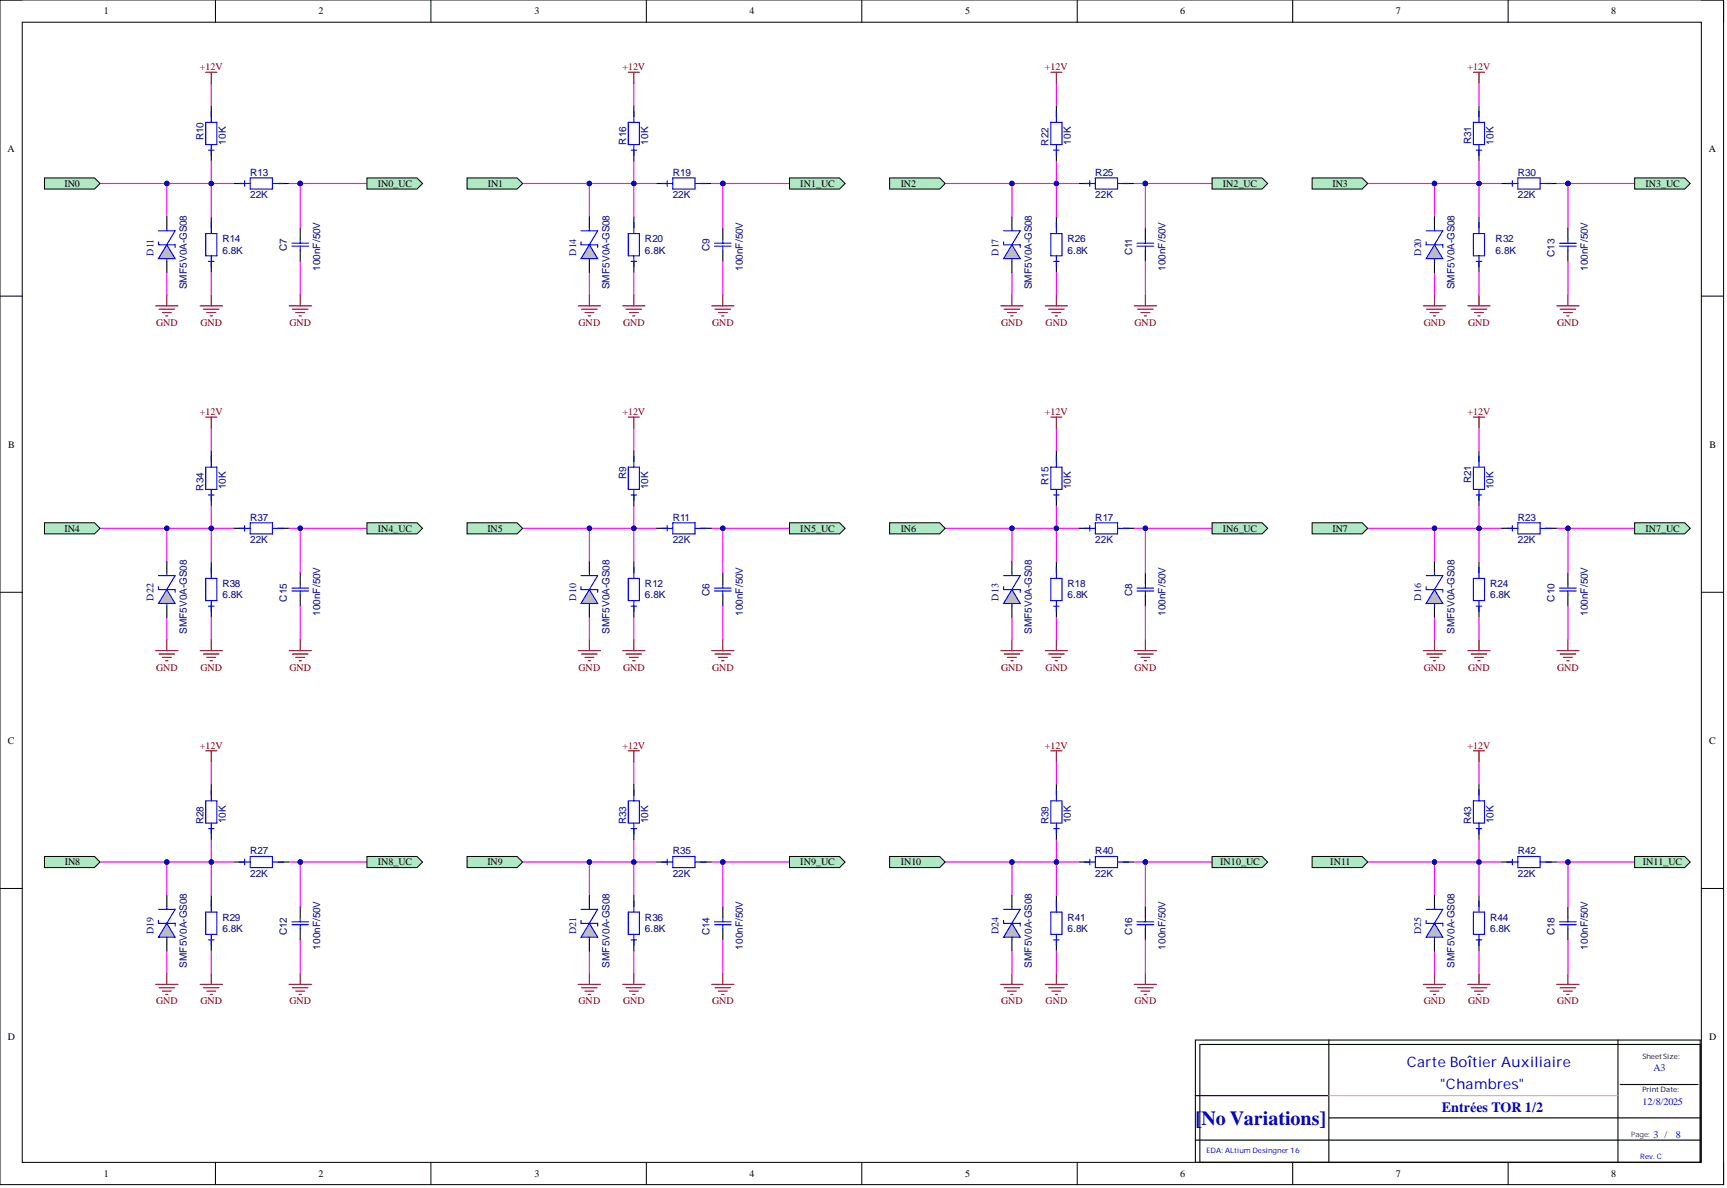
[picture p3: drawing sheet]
<svg xmlns="http://www.w3.org/2000/svg" width="393mm" height="271mm" viewBox="0 0 393 271" stroke-linecap="round" stroke-linejoin="round" font-family="sans-serif">
<defs><g id="words">
<text font-size="4.6" fill="#0000bf" x="272.3" y="256.1">[No Variations]</text>
<g font-size="3.3" fill="#0000bf">
<text x="320.4" y="243">Carte Boîtier Auxiliaire</text>
<text x="328" y="248.1">&quot;Chambres&quot;</text>
</g>
<text font-size="3.2" fill="#0000bf" x="328.4" y="253.3">Entrées TOR 1/2</text>
<g font-size="2.3">
<text x="23.6" y="3.3">1</text>
<text x="72.5" y="3.3">2</text>
<text x="121.7" y="3.3">3</text>
<text x="170.7" y="3.3">4</text>
<text x="219.8" y="3.3">5</text>
<text x="268.8" y="3.3">6</text>
<text x="317.9" y="3.3">7</text>
<text x="367" y="3.3">8</text>
<text x="1.7" y="34.5">A</text>
<text x="389.2" y="34.5">A</text>
<text x="14.7" y="42.6">IN0</text>
<text x="86" y="42.6">IN0_UC</text>
<text x="111.1" y="42.6">IN1</text>
<text x="182.3" y="42.6">IN1_UC</text>
<text x="205.2" y="42.6">IN2</text>
<text x="278.5" y="42.6">IN2_UC</text>
<text x="303.5" y="42.6">IN3</text>
<text x="374.8" y="42.6">IN3_UC</text>
<text x="1.9" y="101.9">B</text>
<text x="389.4" y="101.9">B</text>
<text x="14.7" y="121.1">IN4</text>
<text x="86" y="121.1">IN4_UC</text>
<text x="111" y="121.1">IN5</text>
<text x="182.3" y="121.1">IN5_UC</text>
<text x="205.2" y="121.1">IN6</text>
<text x="278.5" y="121.1">IN6_UC</text>
<text x="303.5" y="121.1">IN7</text>
<text x="374.8" y="121.1">IN7_UC</text>
<text x="1.8" y="169.4">C</text>
<text x="389.3" y="169.4">C</text>
<text x="14.8" y="197.1">IN8</text>
<text x="86" y="197.1">IN8_UC</text>
<text x="111" y="197.1">IN9</text>
<text x="182.3" y="197.1">IN9_UC</text>
<text x="205.2" y="197.1">IN10</text>
<text x="277.9" y="197.1">IN10_UC</text>
<text x="303" y="197.1">IN11</text>
<text x="374.2" y="197.1">IN11_UC</text>
<text x="1.8" y="236.9">D</text>
<text x="389.3" y="236.9">D</text>
<text x="23.6" y="268">1</text>
<text x="72.5" y="268">2</text>
<text x="121.7" y="268">3</text>
<text x="170.7" y="268">4</text>
<text x="219.8" y="268">5</text>
<text x="268.8" y="268">6</text>
<text x="317.9" y="268">7</text>
<text x="367" y="268">8</text>
</g>
<g font-size="2.3" fill="#800000">
<text x="45.5" y="16">+12V</text>
<text x="141.7" y="16">+12V</text>
<text x="238" y="16">+12V</text>
<text x="334.2" y="16">+12V</text>
<text x="35.5" y="74.2">GND</text>
<text x="45.7" y="74.2">GND</text>
<text x="65.9" y="74.2">GND</text>
<text x="131.8" y="74.2">GND</text>
<text x="141.9" y="74.2">GND</text>
<text x="162.2" y="74.2">GND</text>
<text x="228" y="74.2">GND</text>
<text x="238.2" y="74.2">GND</text>
<text x="258.4" y="74.2">GND</text>
<text x="324.3" y="74.2">GND</text>
<text x="334.4" y="74.2">GND</text>
<text x="354.7" y="74.2">GND</text>
<text x="45.5" y="94.5">+12V</text>
<text x="141.7" y="94.5">+12V</text>
<text x="238" y="94.5">+12V</text>
<text x="334.2" y="94.5">+12V</text>
<text x="35.5" y="152.8">GND</text>
<text x="45.7" y="152.8">GND</text>
<text x="65.9" y="152.8">GND</text>
<text x="131.8" y="152.8">GND</text>
<text x="141.9" y="152.8">GND</text>
<text x="162.2" y="152.8">GND</text>
<text x="228" y="152.8">GND</text>
<text x="238.2" y="152.8">GND</text>
<text x="258.4" y="152.8">GND</text>
<text x="324.3" y="152.8">GND</text>
<text x="334.4" y="152.8">GND</text>
<text x="354.7" y="152.8">GND</text>
<text x="45.5" y="170.5">+12V</text>
<text x="141.7" y="170.5">+12V</text>
<text x="238" y="170.5">+12V</text>
<text x="334.2" y="170.5">+12V</text>
<text x="35.5" y="228.8">GND</text>
<text x="45.7" y="228.8">GND</text>
<text x="65.9" y="228.8">GND</text>
<text x="131.8" y="228.8">GND</text>
<text x="141.9" y="228.8">GND</text>
<text x="162.2" y="228.8">GND</text>
<text x="228" y="228.8">GND</text>
<text x="238.2" y="228.8">GND</text>
<text x="258.4" y="228.8">GND</text>
<text x="324.3" y="228.8">GND</text>
<text x="334.4" y="228.8">GND</text>
<text x="354.7" y="228.8">GND</text>
</g>
<g font-size="2.3" fill="#000080">
<text x="46.3" y="31.9" transform="rotate(-90 46.3 31.9)">R10</text>
<text x="51.4" y="32.9" transform="rotate(-90 51.4 32.9)">10K</text>
<text x="142.6" y="32.9" transform="rotate(-90 142.6 32.9)">R16</text>
<text x="147.7" y="32.9" transform="rotate(-90 147.7 32.9)">10K</text>
<text x="238.8" y="33.2" transform="rotate(-90 238.8 33.2)">R22</text>
<text x="243.9" y="32.9" transform="rotate(-90 243.9 32.9)">10K</text>
<text x="335.1" y="32.8" transform="rotate(-90 335.1 32.8)">R31</text>
<text x="340.1" y="32.9" transform="rotate(-90 340.1 32.9)">10K</text>
<text x="57" y="40">R13</text>
<text x="153.2" y="40">R19</text>
<text x="249.5" y="40">R25</text>
<text x="345.7" y="40">R30</text>
<text x="57" y="45.1">22K</text>
<text x="153.2" y="45.1">22K</text>
<text x="249.5" y="45.1">22K</text>
<text x="345.7" y="45.1">22K</text>
<text x="35" y="58.3" transform="rotate(-90 35 58.3)">D11</text>
<text x="50.7" y="57.8">6.8K</text>
<text x="50.7" y="55.2">R14</text>
<text x="65.3" y="57.2" transform="rotate(-90 65.3 57.2)">C7</text>
<text x="131.2" y="58.3" transform="rotate(-90 131.2 58.3)">D14</text>
<text x="146.9" y="57.8">6.8K</text>
<text x="146.9" y="55.2">R20</text>
<text x="161.6" y="57.2" transform="rotate(-90 161.6 57.2)">C9</text>
<text x="227.4" y="58.3" transform="rotate(-90 227.4 58.3)">D17</text>
<text x="243.1" y="57.8">6.8K</text>
<text x="243.1" y="55.2">R26</text>
<text x="257.8" y="58.2" transform="rotate(-90 257.8 58.2)">C11</text>
<text x="323.7" y="58.3" transform="rotate(-90 323.7 58.3)">D20</text>
<text x="340.7" y="57.8">6.8K</text>
<text x="340.7" y="55.2">R32</text>
<text x="354.1" y="58.5" transform="rotate(-90 354.1 58.5)">C13</text>
<text x="42.5" y="65.9" transform="rotate(-90 42.5 65.9)">SMF5V0A-GS08</text>
<text x="72.9" y="61.7" transform="rotate(-90 72.9 61.7)">100nF/50V</text>
<text x="138.8" y="65.9" transform="rotate(-90 138.8 65.9)">SMF5V0A-GS08</text>
<text x="169.2" y="61.7" transform="rotate(-90 169.2 61.7)">100nF/50V</text>
<text x="235" y="65.9" transform="rotate(-90 235 65.9)">SMF5V0A-GS08</text>
<text x="265.4" y="61.7" transform="rotate(-90 265.4 61.7)">100nF/50V</text>
<text x="331.3" y="65.9" transform="rotate(-90 331.3 65.9)">SMF5V0A-GS08</text>
<text x="361.7" y="61.7" transform="rotate(-90 361.7 61.7)">100nF/50V</text>
<text x="46.3" y="111.7" transform="rotate(-90 46.3 111.7)">R34</text>
<text x="51.4" y="111.5" transform="rotate(-90 51.4 111.5)">10K</text>
<text x="142.6" y="109.2" transform="rotate(-90 142.6 109.2)">R9</text>
<text x="147.7" y="111.5" transform="rotate(-90 147.7 111.5)">10K</text>
<text x="238.8" y="110.5" transform="rotate(-90 238.8 110.5)">R15</text>
<text x="243.9" y="111.5" transform="rotate(-90 243.9 111.5)">10K</text>
<text x="335.1" y="110.1" transform="rotate(-90 335.1 110.1)">R21</text>
<text x="340.1" y="111.5" transform="rotate(-90 340.1 111.5)">10K</text>
<text x="57" y="118.6">R37</text>
<text x="153.2" y="118.6">R11</text>
<text x="249.5" y="118.6">R17</text>
<text x="345.7" y="118.6">R23</text>
<text x="57" y="123.6">22K</text>
<text x="153.2" y="123.6">22K</text>
<text x="249.5" y="123.6">22K</text>
<text x="345.7" y="123.6">22K</text>
<text x="35" y="136.8" transform="rotate(-90 35 136.8)">D22</text>
<text x="50.7" y="136.3">6.8K</text>
<text x="50.7" y="133.8">R38</text>
<text x="65.3" y="137.1" transform="rotate(-90 65.3 137.1)">C15</text>
<text x="131.2" y="136.8" transform="rotate(-90 131.2 136.8)">D10</text>
<text x="146.9" y="136.3">6.8K</text>
<text x="146.9" y="133.8">R12</text>
<text x="161.6" y="135.8" transform="rotate(-90 161.6 135.8)">C6</text>
<text x="227.4" y="136.8" transform="rotate(-90 227.4 136.8)">D13</text>
<text x="243.1" y="136.3">6.8K</text>
<text x="243.1" y="133.8">R18</text>
<text x="257.8" y="135.8" transform="rotate(-90 257.8 135.8)">C8</text>
<text x="323.7" y="136.8" transform="rotate(-90 323.7 136.8)">D16</text>
<text x="339.4" y="136.3">6.8K</text>
<text x="339.4" y="133.8">R24</text>
<text x="354.1" y="137.1" transform="rotate(-90 354.1 137.1)">C10</text>
<text x="72.9" y="140.3" transform="rotate(-90 72.9 140.3)">100nF/50V</text>
<text x="169.2" y="140.3" transform="rotate(-90 169.2 140.3)">100nF/50V</text>
<text x="265.4" y="140.3" transform="rotate(-90 265.4 140.3)">100nF/50V</text>
<text x="361.7" y="140.3" transform="rotate(-90 361.7 140.3)">100nF/50V</text>
<text x="42.5" y="144.4" transform="rotate(-90 42.5 144.4)">SMF5V0A-GS08</text>
<text x="138.8" y="144.4" transform="rotate(-90 138.8 144.4)">SMF5V0A-GS08</text>
<text x="235" y="144.4" transform="rotate(-90 235 144.4)">SMF5V0A-GS08</text>
<text x="331.3" y="144.4" transform="rotate(-90 331.3 144.4)">SMF5V0A-GS08</text>
<text x="46.3" y="187.7" transform="rotate(-90 46.3 187.7)">R28</text>
<text x="51.4" y="187.5" transform="rotate(-90 51.4 187.5)">10K</text>
<text x="142.6" y="187.7" transform="rotate(-90 142.6 187.7)">R33</text>
<text x="147.7" y="187.5" transform="rotate(-90 147.7 187.5)">10K</text>
<text x="238.8" y="187.7" transform="rotate(-90 238.8 187.7)">R39</text>
<text x="243.9" y="187.5" transform="rotate(-90 243.9 187.5)">10K</text>
<text x="335.1" y="187.7" transform="rotate(-90 335.1 187.7)">R43</text>
<text x="340.1" y="187.5" transform="rotate(-90 340.1 187.5)">10K</text>
<text x="57" y="194.6">R27</text>
<text x="153.2" y="194.6">R35</text>
<text x="249.5" y="194.6">R40</text>
<text x="345.7" y="194.6">R42</text>
<text x="57" y="199.6">22K</text>
<text x="153.2" y="199.6">22K</text>
<text x="249.5" y="199.6">22K</text>
<text x="345.7" y="199.6">22K</text>
<text x="50.7" y="209.8">R29</text>
<text x="146.9" y="209.8">R36</text>
<text x="243.1" y="209.8">R41</text>
<text x="339.4" y="209.8">R44</text>
<text x="35" y="212.8" transform="rotate(-90 35 212.8)">D19</text>
<text x="50.7" y="212.3">6.8K</text>
<text x="65.3" y="213.1" transform="rotate(-90 65.3 213.1)">C12</text>
<text x="131.2" y="212.8" transform="rotate(-90 131.2 212.8)">D21</text>
<text x="146.9" y="212.3">6.8K</text>
<text x="161.6" y="213.1" transform="rotate(-90 161.6 213.1)">C14</text>
<text x="227.4" y="212.8" transform="rotate(-90 227.4 212.8)">D24</text>
<text x="243.1" y="212.3">6.8K</text>
<text x="257.8" y="213.1" transform="rotate(-90 257.8 213.1)">C16</text>
<text x="323.7" y="212.8" transform="rotate(-90 323.7 212.8)">D25</text>
<text x="339.4" y="212.3">6.8K</text>
<text x="354.1" y="213.1" transform="rotate(-90 354.1 213.1)">C18</text>
<text x="42.5" y="220.4" transform="rotate(-90 42.5 220.4)">SMF5V0A-GS08</text>
<text x="72.9" y="216.3" transform="rotate(-90 72.9 216.3)">100nF/50V</text>
<text x="138.8" y="220.4" transform="rotate(-90 138.8 220.4)">SMF5V0A-GS08</text>
<text x="169.2" y="216.3" transform="rotate(-90 169.2 216.3)">100nF/50V</text>
<text x="235" y="220.4" transform="rotate(-90 235 220.4)">SMF5V0A-GS08</text>
<text x="265.4" y="216.3" transform="rotate(-90 265.4 216.3)">100nF/50V</text>
<text x="331.3" y="220.4" transform="rotate(-90 331.3 220.4)">SMF5V0A-GS08</text>
<text x="361.7" y="216.3" transform="rotate(-90 361.7 216.3)">100nF/50V</text>
</g>
<g font-size="2.3" fill="#00f">
<text x="376.6" y="244">A3</text>
<text x="374.1" y="251.6">12/8/2025</text>
<text x="376.6" y="259.2">3 /</text>
<text x="381.7" y="259.2">8</text>
</g>
<text font-size="1.7" fill="#172721" x="374.1" y="241.2">SheetSize:</text>
<text font-size="1.7" fill="#001b31" x="374.1" y="248.8">Print Date:</text>
<g font-size="1.7" fill="#00f">
<text x="274.8" y="262.7">EDA: ALtium Desingner 16</text>
<text x="373.6" y="264">Rev. C</text>
</g>
<text font-size="1.7" fill="#323543" x="371.5" y="258.9">Page:</text>
</g></defs>
<g fill="none" stroke="#000" stroke-width=".23">
<path d="M0 0h392.6v269.8h-392.6zM0 0h5.1M49.1 0v5.1M98.1 0v5.1M147.2 0v5.1M196.3 0v5.1M245.4 0v5.1M294.4 0v5.1M343.5 0v5.1M387.5 0h5.1v5.1M5.1 5.1h382.4v259.6h-382.4zM0 67.4h5.1"/>
<path d="M387.5 67.4h5.1M0 134.9h5.1M387.5 134.9h5.1M0 202.4h5.1M387.5 202.4h5.1M49.1 264.7v5.1M98.1 264.7v5.1M147.2 264.7v5.1M196.3 264.7v5.1M245.4 264.7v5.1M294.4 264.7v5.1M343.5 264.7v5.1"/>
<path d="M392.6 264.7v5.1"/>
</g>
<path d="M149.4 41.8h2.6M159.6 41.8h2.5M164.6 51.9v2.6M164.6 57v2.5" fill="none" stroke="#000" stroke-width=".25"/>
<path d="M150.7 41.8h2.5M152 41.2v1.2M153.2 40.5h5.1v2.6h-5.1zM158.3 41.8h2.5M162.7 56.1h3.8M162.7 55.4h3.8M164.6 54.5v.9M164.6 56.1v.9" fill="none" stroke="#00f" stroke-width=".25"/>
<path d="M162.1 69.7h5.1M162.9 70.4h3.5M163.6 71.2h2M164.4 71.9h.5M164.6 67.1v2.6" fill="none" stroke="#800000" stroke-width=".25"/>
<path d="M164.6 59.5v7.6M164.6 41.8h15.2" fill="none" stroke="#f0f" stroke-width=".25"/>
<circle cx="164.6" cy="41.8" r=".51" fill="#000080"/>
<circle cx="164.6" cy="41.8" r=".51" fill="none" stroke="#000080" stroke-width=".23"/>
<path d="M144.4 24.1v2.5M144.4 34.2v2.5" fill="none" stroke="#000" stroke-width=".25"/>
<path d="M143.1 27.9h2.5v5h-2.5zM143.7 34.2h1.3M144.4 25.3v2.6M144.4 32.9v2.6" fill="none" stroke="#00f" stroke-width=".25"/>
<path d="M144.4 36.7v5.1h5" fill="none" stroke="#f0f" stroke-width=".25"/>
<circle cx="144.4" cy="41.8" r=".51" fill="#000080"/>
<circle cx="144.4" cy="41.8" r=".51" fill="none" stroke="#000080" stroke-width=".23"/>
<path d="M144.4 19v5.1M134.2 41.8v7.6" fill="none" stroke="#f0f" stroke-width=".25"/>
<circle cx="134.2" cy="41.8" r=".51" fill="#000080"/>
<circle cx="134.2" cy="41.8" r=".51" fill="none" stroke="#000080" stroke-width=".23"/>
<path d="M131.7 69.7h5.1M132.5 70.4h3.5M133.2 71.2h2M134 71.9h.5M134.2 67.1v2.6" fill="none" stroke="#800000" stroke-width=".25"/>
<path d="M134.2 62.1v5" fill="none" stroke="#f0f" stroke-width=".25"/>
<path d="M179.8 40.5h11.4l1.3 1.3-1.3 1.3h-11.4z" fill-rule="evenodd" fill="#aee9c3"/>
<path d="M179.8 40.5h11.4l1.3 1.3-1.3 1.3h-11.4z" fill="none" stroke="#000" stroke-width=".23"/>
<path d="M143.1 16.5h2.5M144.4 16.5v2.5M141.8 69.7h5.1M142.6 70.4h3.5M143.4 71.2h2M144.1 71.9h.5M144.4 67.1v2.6" fill="none" stroke="#800000" stroke-width=".25"/>
<path d="M144.4 49.4v2.5M144.4 59.5v2.6" fill="none" stroke="#000" stroke-width=".25"/>
<path d="M143.1 53.2h2.5v5.1h-2.5zM143.7 59.5h1.3M144.4 50.7v2.5M144.4 58.3v2.5" fill="none" stroke="#00f" stroke-width=".25"/>
<path d="M119 41.8h25.4v7.6M144.4 62.1v5" fill="none" stroke="#f0f" stroke-width=".25"/>
<circle cx="144.4" cy="41.8" r=".51" fill="#000080"/>
<circle cx="144.4" cy="41.8" r=".51" fill="none" stroke="#000080" stroke-width=".23"/>
<circle cx="134.2" cy="41.8" r=".51" fill="#000080"/>
<circle cx="134.2" cy="41.8" r=".51" fill="none" stroke="#000080" stroke-width=".23"/>
<path d="M106.4 40.5h11.4l1.2 1.3-1.2 1.3h-11.4z" fill-rule="evenodd" fill="#aee9c3"/>
<path d="M106.4 40.5h11.4l1.2 1.3-1.2 1.3h-11.4z" fill="none" stroke="#000" stroke-width=".23"/>
<path d="M245.7 41.8h2.5M255.8 41.8h2.5M260.9 51.9v2.6M260.9 57v2.5" fill="none" stroke="#000" stroke-width=".25"/>
<path d="M246.9 41.8h2.6M248.2 41.2v1.2M249.5 40.5h5v2.6h-5zM254.5 41.8h2.6M259 56.1h3.8M259 55.4h3.8M260.9 54.5v.9M260.9 56.1v.9" fill="none" stroke="#00f" stroke-width=".25"/>
<path d="M258.3 69.7h5.1M259.1 70.4h3.5M259.9 71.2h2M260.6 71.9h.5M260.9 67.1v2.6" fill="none" stroke="#800000" stroke-width=".25"/>
<path d="M260.9 59.5v7.6M260.9 41.8h15.2" fill="none" stroke="#f0f" stroke-width=".25"/>
<circle cx="260.9" cy="41.8" r=".51" fill="#000080"/>
<circle cx="260.9" cy="41.8" r=".51" fill="none" stroke="#000080" stroke-width=".23"/>
<path d="M240.6 24.1v2.5M240.6 34.2v2.5" fill="none" stroke="#000" stroke-width=".25"/>
<path d="M239.3 27.9h2.6v5h-2.6zM240 34.2h1.2M240.6 25.3v2.6M240.6 32.9v2.6" fill="none" stroke="#00f" stroke-width=".25"/>
<path d="M240.6 36.7v5.1h5.1" fill="none" stroke="#f0f" stroke-width=".25"/>
<circle cx="240.6" cy="41.8" r=".51" fill="#000080"/>
<circle cx="240.6" cy="41.8" r=".51" fill="none" stroke="#000080" stroke-width=".23"/>
<path d="M240.6 19v5.1M230.5 41.8v7.6" fill="none" stroke="#f0f" stroke-width=".25"/>
<circle cx="230.5" cy="41.8" r=".51" fill="#000080"/>
<circle cx="230.5" cy="41.8" r=".51" fill="none" stroke="#000080" stroke-width=".23"/>
<path d="M227.9 69.7h5.1M228.7 70.4h3.6M229.5 71.2h2M230.2 71.9h.5M230.5 67.1v2.6" fill="none" stroke="#800000" stroke-width=".25"/>
<path d="M230.5 62.1v5" fill="none" stroke="#f0f" stroke-width=".25"/>
<path d="M276.1 40.5h11.4l1.2 1.3-1.2 1.3h-11.4z" fill-rule="evenodd" fill="#aee9c3"/>
<path d="M276.1 40.5h11.4l1.2 1.3-1.2 1.3h-11.4z" fill="none" stroke="#000" stroke-width=".23"/>
<path d="M239.3 16.5h2.6M240.6 16.5v2.5M238.1 69.7h5M238.8 70.4h3.6M239.6 71.2h2M240.4 71.9h.5M240.6 67.1v2.6" fill="none" stroke="#800000" stroke-width=".25"/>
<path d="M240.6 49.4v2.5M240.6 59.5v2.6" fill="none" stroke="#000" stroke-width=".25"/>
<path d="M239.3 53.2h2.6v5.1h-2.6zM240 59.5h1.2M240.6 50.7v2.5M240.6 58.3v2.5" fill="none" stroke="#00f" stroke-width=".25"/>
<path d="M215.3 41.8h25.3v7.6M240.6 62.1v5" fill="none" stroke="#f0f" stroke-width=".25"/>
<circle cx="240.6" cy="41.8" r=".51" fill="#000080"/>
<circle cx="240.6" cy="41.8" r=".51" fill="none" stroke="#000080" stroke-width=".23"/>
<circle cx="230.5" cy="41.8" r=".51" fill="#000080"/>
<circle cx="230.5" cy="41.8" r=".51" fill="none" stroke="#000080" stroke-width=".23"/>
<path d="M202.6 40.5h11.4l1.3 1.3-1.3 1.3h-11.4z" fill-rule="evenodd" fill="#aee9c3"/>
<path d="M202.6 40.5h11.4l1.3 1.3-1.3 1.3h-11.4z" fill="none" stroke="#000" stroke-width=".23"/>
<path d="M341.9 41.8h2.5M352 41.8h2.6M357.1 51.9v2.6M357.1 57v2.5" fill="none" stroke="#000" stroke-width=".25"/>
<path d="M343.2 41.8h2.5M344.4 41.2v1.2M345.7 40.5h5.1v2.6h-5.1zM350.8 41.8h2.5M355.2 56.1h3.8M355.2 55.4h3.8M357.1 54.5v.9M357.1 56.1v.9" fill="none" stroke="#00f" stroke-width=".25"/>
<path d="M354.6 69.7h5M355.3 70.4h3.6M356.1 71.2h2M356.9 71.9h.5M357.1 67.1v2.6" fill="none" stroke="#800000" stroke-width=".25"/>
<path d="M357.1 59.5v7.6M357.1 41.8h15.2" fill="none" stroke="#f0f" stroke-width=".25"/>
<circle cx="357.1" cy="41.8" r=".51" fill="#000080"/>
<circle cx="357.1" cy="41.8" r=".51" fill="none" stroke="#000080" stroke-width=".23"/>
<path d="M336.9 24.1v2.5M336.9 34.2v2.5" fill="none" stroke="#000" stroke-width=".25"/>
<path d="M335.6 27.9h2.5v5h-2.5zM336.2 34.2h1.3M336.9 25.3v2.6M336.9 32.9v2.6" fill="none" stroke="#00f" stroke-width=".25"/>
<path d="M336.9 36.7v5.1h5" fill="none" stroke="#f0f" stroke-width=".25"/>
<circle cx="336.9" cy="41.8" r=".51" fill="#000080"/>
<circle cx="336.9" cy="41.8" r=".51" fill="none" stroke="#000080" stroke-width=".23"/>
<path d="M336.9 19v5.1M326.7 41.8v7.6" fill="none" stroke="#f0f" stroke-width=".25"/>
<circle cx="326.7" cy="41.8" r=".51" fill="#000080"/>
<circle cx="326.7" cy="41.8" r=".51" fill="none" stroke="#000080" stroke-width=".23"/>
<path d="M324.2 69.7h5.1M324.9 70.4h3.6M325.7 71.2h2M326.5 71.9h.5M326.7 67.1v2.6" fill="none" stroke="#800000" stroke-width=".25"/>
<path d="M326.7 62.1v5" fill="none" stroke="#f0f" stroke-width=".25"/>
<path d="M372.3 40.5h11.4l1.3 1.3-1.3 1.3h-11.4z" fill-rule="evenodd" fill="#aee9c3"/>
<path d="M372.3 40.5h11.4l1.3 1.3-1.3 1.3h-11.4z" fill="none" stroke="#000" stroke-width=".23"/>
<path d="M335.6 16.5h2.5M336.9 16.5v2.5M334.3 69.7h5.1M335.1 70.4h3.5M335.8 71.2h2.1M336.6 71.9h.5M336.9 67.1v2.6" fill="none" stroke="#800000" stroke-width=".25"/>
<path d="M336.9 49.4v2.5M336.9 59.5v2.6" fill="none" stroke="#000" stroke-width=".25"/>
<path d="M335.6 53.2h2.5v5.1h-2.5zM336.2 59.5h1.3M336.9 50.7v2.5M336.9 58.3v2.5" fill="none" stroke="#00f" stroke-width=".25"/>
<path d="M311.5 41.8h25.4v7.6M336.9 62.1v5" fill="none" stroke="#f0f" stroke-width=".25"/>
<circle cx="336.9" cy="41.8" r=".51" fill="#000080"/>
<circle cx="336.9" cy="41.8" r=".51" fill="none" stroke="#000080" stroke-width=".23"/>
<circle cx="326.7" cy="41.8" r=".51" fill="#000080"/>
<circle cx="326.7" cy="41.8" r=".51" fill="none" stroke="#000080" stroke-width=".23"/>
<path d="M298.9 40.5h11.4l1.2 1.3-1.2 1.3h-11.4z" fill-rule="evenodd" fill="#aee9c3"/>
<path d="M298.9 40.5h11.4l1.2 1.3-1.2 1.3h-11.4z" fill="none" stroke="#000" stroke-width=".23"/>
<path d="M53.2 120.3h2.5M63.3 120.3h2.6M68.4 130.5v2.5M68.4 135.5v2.6" fill="none" stroke="#000" stroke-width=".25"/>
<path d="M55.7 119.7v1.3M57 119.1h5.1v2.5h-5.1zM54.5 120.3h2.5M62.1 120.3h2.5M66.5 134.6h3.8M66.5 133.9h3.8M68.4 133v1M68.4 134.6v.9" fill="none" stroke="#00f" stroke-width=".25"/>
<path d="M65.9 148.2h5M66.6 149h3.6M67.4 149.7h2M68.1 150.5h.5M68.4 145.7v2.5" fill="none" stroke="#800000" stroke-width=".25"/>
<path d="M68.4 138.1v7.6M68.4 120.3h15.2" fill="none" stroke="#f0f" stroke-width=".25"/>
<circle cx="68.4" cy="120.3" r=".51" fill="#000080"/>
<circle cx="68.4" cy="120.3" r=".51" fill="none" stroke="#000080" stroke-width=".23"/>
<path d="M48.1 102.6v2.5M48.1 112.7v2.6" fill="none" stroke="#000" stroke-width=".25"/>
<path d="M46.9 106.4h2.5v5.1h-2.5zM47.5 112.7h1.3M48.1 103.9v2.5M48.1 111.5v2.5" fill="none" stroke="#00f" stroke-width=".25"/>
<path d="M48.1 97.5v5.1M38 120.3v7.6" fill="none" stroke="#f0f" stroke-width=".25"/>
<circle cx="38" cy="120.3" r=".51" fill="#000080"/>
<circle cx="38" cy="120.3" r=".51" fill="none" stroke="#000080" stroke-width=".23"/>
<path d="M35.5 148.2h5M36.2 149h3.6M37 149.7h2M37.7 150.5h.5M38 145.7v2.5" fill="none" stroke="#800000" stroke-width=".25"/>
<path d="M38 140.6v5.1" fill="none" stroke="#f0f" stroke-width=".25"/>
<path d="M83.6 119.1h11.4l1.2 1.2-1.2 1.3h-11.4z" fill-rule="evenodd" fill="#aee9c3"/>
<path d="M83.6 119.1h11.4l1.2 1.2-1.2 1.3h-11.4z" fill="none" stroke="#000" stroke-width=".23"/>
<path d="M46.9 95h2.5M48.1 95v2.5M45.6 148.2h5.1M46.3 149h3.6M47.1 149.7h2M47.9 150.5h.5M48.1 145.7v2.5" fill="none" stroke="#800000" stroke-width=".25"/>
<path d="M48.1 127.9v2.6M48.1 138.1v2.5" fill="none" stroke="#000" stroke-width=".25"/>
<path d="M46.9 131.7h2.5v5.1h-2.5zM47.5 138.1h1.3M48.1 129.2v2.5M48.1 136.8v2.5" fill="none" stroke="#00f" stroke-width=".25"/>
<path d="M22.8 120.3h25.3v7.6M48.1 140.6v5.1" fill="none" stroke="#f0f" stroke-width=".25"/>
<circle cx="48.1" cy="120.3" r=".51" fill="#000080"/>
<circle cx="48.1" cy="120.3" r=".51" fill="none" stroke="#000080" stroke-width=".23"/>
<circle cx="38" cy="120.3" r=".51" fill="#000080"/>
<circle cx="38" cy="120.3" r=".51" fill="none" stroke="#000080" stroke-width=".23"/>
<path d="M10.1 119.1h11.4l1.3 1.2-1.3 1.3h-11.4z" fill-rule="evenodd" fill="#aee9c3"/>
<path d="M10.1 119.1h11.4l1.3 1.2-1.3 1.3h-11.4z" fill="none" stroke="#000" stroke-width=".23"/>
<path d="M149.4 120.3h2.6M159.6 120.3h2.5M164.6 130.5v2.5M164.6 135.5v2.6" fill="none" stroke="#000" stroke-width=".25"/>
<path d="M152 119.7v1.3M153.2 119.1h5.1v2.5h-5.1zM150.7 120.3h2.5M158.3 120.3h2.5M162.7 134.6h3.8M162.7 133.9h3.8M164.6 133v1M164.6 134.6v.9" fill="none" stroke="#00f" stroke-width=".25"/>
<path d="M162.1 120.3h2.5v10.2" fill="none" stroke="#f0f" stroke-width=".25"/>
<circle cx="164.6" cy="120.3" r=".51" fill="#000080"/>
<circle cx="164.6" cy="120.3" r=".51" fill="none" stroke="#000080" stroke-width=".23"/>
<path d="M162.1 148.2h5.1M162.9 149h3.5M163.6 149.7h2M164.4 150.5h.5M164.6 145.7v2.5" fill="none" stroke="#800000" stroke-width=".25"/>
<path d="M164.6 138.1v7.6M164.6 120.3h15.2" fill="none" stroke="#f0f" stroke-width=".25"/>
<circle cx="164.6" cy="120.3" r=".51" fill="#000080"/>
<circle cx="164.6" cy="120.3" r=".51" fill="none" stroke="#000080" stroke-width=".23"/>
<path d="M144.4 102.6v2.5M144.4 112.7v2.6" fill="none" stroke="#000" stroke-width=".25"/>
<path d="M143.1 106.4h2.5v5.1h-2.5zM143.7 112.7h1.3M144.4 103.9v2.5M144.4 111.5v2.5" fill="none" stroke="#00f" stroke-width=".25"/>
<path d="M144.4 115.3v5h5" fill="none" stroke="#f0f" stroke-width=".25"/>
<circle cx="144.4" cy="120.3" r=".51" fill="#000080"/>
<circle cx="144.4" cy="120.3" r=".51" fill="none" stroke="#000080" stroke-width=".23"/>
<path d="M144.4 97.5v5.1M134.2 120.3v7.6" fill="none" stroke="#f0f" stroke-width=".25"/>
<circle cx="134.2" cy="120.3" r=".51" fill="#000080"/>
<circle cx="134.2" cy="120.3" r=".51" fill="none" stroke="#000080" stroke-width=".23"/>
<path d="M131.7 148.2h5.1M132.5 149h3.5M133.2 149.7h2M134 150.5h.5M134.2 145.7v2.5" fill="none" stroke="#800000" stroke-width=".25"/>
<path d="M134.2 140.6v5.1" fill="none" stroke="#f0f" stroke-width=".25"/>
<path d="M179.8 119.1h11.4l1.3 1.2-1.3 1.3h-11.4z" fill-rule="evenodd" fill="#aee9c3"/>
<path d="M179.8 119.1h11.4l1.3 1.2-1.3 1.3h-11.4z" fill="none" stroke="#000" stroke-width=".23"/>
<path d="M143.1 95h2.5M144.4 95v2.5M141.8 148.2h5.1M142.6 149h3.5M143.4 149.7h2M144.1 150.5h.5M144.4 145.7v2.5" fill="none" stroke="#800000" stroke-width=".25"/>
<path d="M144.4 127.9v2.6M144.4 138.1v2.5" fill="none" stroke="#000" stroke-width=".25"/>
<path d="M143.1 131.7h2.5v5.1h-2.5zM143.7 138.1h1.3M144.4 129.2v2.5M144.4 136.8v2.5" fill="none" stroke="#00f" stroke-width=".25"/>
<path d="M119 120.3h25.4v7.6M144.4 140.6v5.1" fill="none" stroke="#f0f" stroke-width=".25"/>
<circle cx="144.4" cy="120.3" r=".51" fill="#000080"/>
<circle cx="144.4" cy="120.3" r=".51" fill="none" stroke="#000080" stroke-width=".23"/>
<circle cx="134.2" cy="120.3" r=".51" fill="#000080"/>
<circle cx="134.2" cy="120.3" r=".51" fill="none" stroke="#000080" stroke-width=".23"/>
<path d="M106.4 119.1h11.4l1.2 1.2-1.2 1.3h-11.4z" fill-rule="evenodd" fill="#aee9c3"/>
<path d="M106.4 119.1h11.4l1.2 1.2-1.2 1.3h-11.4z" fill="none" stroke="#000" stroke-width=".23"/>
<path d="M245.7 120.3h2.5M255.8 120.3h2.5M260.9 130.5v2.5M260.9 135.5v2.6" fill="none" stroke="#000" stroke-width=".25"/>
<path d="M248.2 119.7v1.3M249.5 119.1h5v2.5h-5zM246.9 120.3h2.6M254.5 120.3h2.6M259 134.6h3.8M259 133.9h3.8M260.9 133v1M260.9 134.6v.9" fill="none" stroke="#00f" stroke-width=".25"/>
<path d="M258.3 120.3h2.6v10.2" fill="none" stroke="#f0f" stroke-width=".25"/>
<circle cx="260.9" cy="120.3" r=".51" fill="#000080"/>
<circle cx="260.9" cy="120.3" r=".51" fill="none" stroke="#000080" stroke-width=".23"/>
<path d="M258.3 148.2h5.1M259.1 149h3.5M259.9 149.7h2M260.6 150.5h.5M260.9 145.7v2.5" fill="none" stroke="#800000" stroke-width=".25"/>
<path d="M260.9 138.1v7.6M260.9 120.3h15.2" fill="none" stroke="#f0f" stroke-width=".25"/>
<circle cx="260.9" cy="120.3" r=".51" fill="#000080"/>
<circle cx="260.9" cy="120.3" r=".51" fill="none" stroke="#000080" stroke-width=".23"/>
<path d="M240.6 102.6v2.5M240.6 112.7v2.6" fill="none" stroke="#000" stroke-width=".25"/>
<path d="M239.3 106.4h2.6v5.1h-2.6zM240 112.7h1.2M240.6 103.9v2.5M240.6 111.5v2.5" fill="none" stroke="#00f" stroke-width=".25"/>
<path d="M240.6 115.3v5h5.1" fill="none" stroke="#f0f" stroke-width=".25"/>
<circle cx="240.6" cy="120.3" r=".51" fill="#000080"/>
<circle cx="240.6" cy="120.3" r=".51" fill="none" stroke="#000080" stroke-width=".23"/>
<path d="M240.6 97.5v5.1M230.5 120.3v7.6" fill="none" stroke="#f0f" stroke-width=".25"/>
<circle cx="230.5" cy="120.3" r=".51" fill="#000080"/>
<circle cx="230.5" cy="120.3" r=".51" fill="none" stroke="#000080" stroke-width=".23"/>
<path d="M227.9 148.2h5.1M228.7 149h3.6M229.5 149.7h2M230.2 150.5h.5M230.5 145.7v2.5" fill="none" stroke="#800000" stroke-width=".25"/>
<path d="M230.5 140.6v5.1" fill="none" stroke="#f0f" stroke-width=".25"/>
<path d="M276.1 119.1h11.4l1.2 1.2-1.2 1.3h-11.4z" fill-rule="evenodd" fill="#aee9c3"/>
<path d="M276.1 119.1h11.4l1.2 1.2-1.2 1.3h-11.4z" fill="none" stroke="#000" stroke-width=".23"/>
<path d="M239.3 95h2.6M240.6 95v2.5M238.1 148.2h5M238.8 149h3.6M239.6 149.7h2M240.4 150.5h.5M240.6 145.7v2.5" fill="none" stroke="#800000" stroke-width=".25"/>
<path d="M240.6 127.9v2.6M240.6 138.1v2.5" fill="none" stroke="#000" stroke-width=".25"/>
<path d="M239.3 131.7h2.6v5.1h-2.6zM240 138.1h1.2M240.6 129.2v2.5M240.6 136.8v2.5" fill="none" stroke="#00f" stroke-width=".25"/>
<path d="M215.3 120.3h25.3v7.6M240.6 140.6v5.1" fill="none" stroke="#f0f" stroke-width=".25"/>
<circle cx="240.6" cy="120.3" r=".51" fill="#000080"/>
<circle cx="240.6" cy="120.3" r=".51" fill="none" stroke="#000080" stroke-width=".23"/>
<circle cx="230.5" cy="120.3" r=".51" fill="#000080"/>
<circle cx="230.5" cy="120.3" r=".51" fill="none" stroke="#000080" stroke-width=".23"/>
<path d="M202.6 119.1h11.4l1.3 1.2-1.3 1.3h-11.4z" fill-rule="evenodd" fill="#aee9c3"/>
<path d="M202.6 119.1h11.4l1.3 1.2-1.3 1.3h-11.4z" fill="none" stroke="#000" stroke-width=".23"/>
<path d="M341.9 120.3h2.5M352 120.3h2.6M357.1 130.5v2.5M357.1 135.5v2.6" fill="none" stroke="#000" stroke-width=".25"/>
<path d="M344.4 119.7v1.3M345.7 119.1h5.1v2.5h-5.1zM343.2 120.3h2.5M350.8 120.3h2.5M355.2 134.6h3.8M355.2 134h3.8M357.1 133v1M357.1 134.6v.9" fill="none" stroke="#00f" stroke-width=".25"/>
<path d="M354.6 148.2h5M355.3 149h3.6M356.1 149.7h2M356.9 150.5h.5M357.1 145.7v2.5" fill="none" stroke="#800000" stroke-width=".25"/>
<path d="M357.1 138.1v7.6M372.3 120.3h-15.2v10.2" fill="none" stroke="#f0f" stroke-width=".25"/>
<circle cx="357.1" cy="120.3" r=".51" fill="#000080"/>
<circle cx="357.1" cy="120.3" r=".51" fill="none" stroke="#000080" stroke-width=".23"/>
<path d="M336.9 102.6v2.5M336.9 112.7v2.6" fill="none" stroke="#000" stroke-width=".25"/>
<path d="M335.6 106.4h2.5v5.1h-2.5zM336.2 112.7h1.3M336.9 103.9v2.5M336.9 111.5v2.5" fill="none" stroke="#00f" stroke-width=".25"/>
<path d="M336.9 115.3v5h5" fill="none" stroke="#f0f" stroke-width=".25"/>
<circle cx="336.9" cy="120.3" r=".51" fill="#000080"/>
<circle cx="336.9" cy="120.3" r=".51" fill="none" stroke="#000080" stroke-width=".23"/>
<path d="M336.9 97.5v5.1M326.7 120.3v7.6" fill="none" stroke="#f0f" stroke-width=".25"/>
<circle cx="326.7" cy="120.3" r=".51" fill="#000080"/>
<circle cx="326.7" cy="120.3" r=".51" fill="none" stroke="#000080" stroke-width=".23"/>
<path d="M324.2 148.2h5.1M324.9 149h3.6M325.7 149.7h2M326.5 150.5h.5M326.7 145.7v2.5" fill="none" stroke="#800000" stroke-width=".25"/>
<path d="M326.7 140.6v5.1" fill="none" stroke="#f0f" stroke-width=".25"/>
<path d="M372.3 119.1h11.4l1.3 1.2-1.3 1.3h-11.4z" fill-rule="evenodd" fill="#aee9c3"/>
<path d="M372.3 119.1h11.4l1.3 1.2-1.3 1.3h-11.4z" fill="none" stroke="#000" stroke-width=".23"/>
<path d="M335.6 95h2.5M336.9 95v2.5M334.3 148.2h5.1M335.1 149h3.5M335.8 149.7h2.1M336.6 150.5h.5M336.9 145.7v2.5" fill="none" stroke="#800000" stroke-width=".25"/>
<path d="M336.9 127.9v2.6M336.9 138.1v2.5" fill="none" stroke="#000" stroke-width=".25"/>
<path d="M335.6 131.7h2.5v5.1h-2.5zM336.2 138.1h1.3M336.9 129.2v2.5M336.9 136.8v2.5" fill="none" stroke="#00f" stroke-width=".25"/>
<path d="M311.5 120.3h25.4v7.6M336.9 140.6v5.1" fill="none" stroke="#f0f" stroke-width=".25"/>
<circle cx="336.9" cy="120.3" r=".51" fill="#000080"/>
<circle cx="336.9" cy="120.3" r=".51" fill="none" stroke="#000080" stroke-width=".23"/>
<circle cx="326.7" cy="120.3" r=".51" fill="#000080"/>
<circle cx="326.7" cy="120.3" r=".51" fill="none" stroke="#000080" stroke-width=".23"/>
<path d="M298.9 119.1h11.4l1.2 1.2-1.2 1.3h-11.4z" fill-rule="evenodd" fill="#aee9c3"/>
<path d="M298.9 119.1h11.4l1.2 1.2-1.2 1.3h-11.4z" fill="none" stroke="#000" stroke-width=".23"/>
<path d="M53.2 196.3h2.5M63.3 196.3h2.6M68.4 206.5v2.5M68.4 211.5v2.6" fill="none" stroke="#000" stroke-width=".25"/>
<path d="M54.5 196.3h2.5M55.7 195.7v1.3M57 195.1h5.1v2.5h-5.1zM62.1 196.3h2.5M66.5 210.6h3.8M66.5 209.9h3.8M68.4 209v1M68.4 210.6v.9" fill="none" stroke="#00f" stroke-width=".25"/>
<path d="M65.9 196.3h2.5v10.2" fill="none" stroke="#f0f" stroke-width=".25"/>
<circle cx="68.4" cy="196.3" r=".51" fill="#000080"/>
<circle cx="68.4" cy="196.3" r=".51" fill="none" stroke="#000080" stroke-width=".23"/>
<path d="M65.9 224.2h5M66.6 225h3.6M67.4 225.7h2M68.1 226.5h.5M68.4 221.7v2.5" fill="none" stroke="#800000" stroke-width=".25"/>
<path d="M68.4 196.3h15.2M68.4 214.1v7.6" fill="none" stroke="#f0f" stroke-width=".25"/>
<circle cx="68.4" cy="196.3" r=".51" fill="#000080"/>
<circle cx="68.4" cy="196.3" r=".51" fill="none" stroke="#000080" stroke-width=".23"/>
<path d="M48.1 178.6v2.5M48.1 188.7v2.6" fill="none" stroke="#000" stroke-width=".25"/>
<path d="M48.1 179.9v2.5M46.9 182.4h2.5v5.1h-2.5zM47.5 188.7h1.3M48.1 187.5v2.5" fill="none" stroke="#00f" stroke-width=".25"/>
<path d="M48.1 191.3v5h5.1" fill="none" stroke="#f0f" stroke-width=".25"/>
<circle cx="48.1" cy="196.3" r=".51" fill="#000080"/>
<circle cx="48.1" cy="196.3" r=".51" fill="none" stroke="#000080" stroke-width=".23"/>
<path d="M48.1 173.5v5.1M38 196.3v7.6" fill="none" stroke="#f0f" stroke-width=".25"/>
<circle cx="38" cy="196.3" r=".51" fill="#000080"/>
<circle cx="38" cy="196.3" r=".51" fill="none" stroke="#000080" stroke-width=".23"/>
<path d="M35.5 224.2h5M36.2 225h3.6M37 225.7h2M37.7 226.5h.5M38 221.7v2.5" fill="none" stroke="#800000" stroke-width=".25"/>
<path d="M38 216.6v5.1" fill="none" stroke="#f0f" stroke-width=".25"/>
<path d="M83.6 195.1h11.4l1.2 1.2-1.2 1.3h-11.4z" fill-rule="evenodd" fill="#aee9c3"/>
<path d="M83.6 195.1h11.4l1.2 1.2-1.2 1.3h-11.4z" fill="none" stroke="#000" stroke-width=".23"/>
<path d="M46.9 171h2.5M48.1 171v2.5M45.6 224.2h5.1M46.3 225h3.6M47.1 225.7h2M47.9 226.5h.5M48.1 221.7v2.5" fill="none" stroke="#800000" stroke-width=".25"/>
<path d="M48.1 203.9v2.6M48.1 214.1v2.5" fill="none" stroke="#000" stroke-width=".25"/>
<path d="M46.9 207.7h2.5v5.1h-2.5zM47.5 214.1h1.3M48.1 205.2v2.5M48.1 212.8v2.5" fill="none" stroke="#00f" stroke-width=".25"/>
<path d="M22.8 196.3h25.3v7.6M48.1 216.6v5.1" fill="none" stroke="#f0f" stroke-width=".25"/>
<circle cx="48.1" cy="196.3" r=".51" fill="#000080"/>
<circle cx="48.1" cy="196.3" r=".51" fill="none" stroke="#000080" stroke-width=".23"/>
<circle cx="38" cy="196.3" r=".51" fill="#000080"/>
<circle cx="38" cy="196.3" r=".51" fill="none" stroke="#000080" stroke-width=".23"/>
<path d="M10.1 195.1h11.4l1.3 1.2-1.3 1.3h-11.4z" fill-rule="evenodd" fill="#aee9c3"/>
<path d="M10.1 195.1h11.4l1.3 1.2-1.3 1.3h-11.4z" fill="none" stroke="#000" stroke-width=".23"/>
<path d="M149.4 196.3h2.6M159.6 196.3h2.5M164.6 206.5v2.5M164.6 211.5v2.6" fill="none" stroke="#000" stroke-width=".25"/>
<path d="M150.7 196.3h2.5M152 195.7v1.3M153.2 195.1h5.1v2.5h-5.1zM158.3 196.3h2.5M162.7 210.6h3.8M162.7 209.9h3.8M164.6 209v1M164.6 210.6v.9" fill="none" stroke="#00f" stroke-width=".25"/>
<path d="M162.1 224.2h5.1M162.9 225h3.5M163.6 225.7h2M164.4 226.5h.5M164.6 221.7v2.5" fill="none" stroke="#800000" stroke-width=".25"/>
<path d="M179.8 196.3h-15.2v10.2M164.6 214.1v7.6" fill="none" stroke="#f0f" stroke-width=".25"/>
<circle cx="164.6" cy="196.3" r=".51" fill="#000080"/>
<circle cx="164.6" cy="196.3" r=".51" fill="none" stroke="#000080" stroke-width=".23"/>
<path d="M144.4 178.6v2.5M144.4 188.7v2.6" fill="none" stroke="#000" stroke-width=".25"/>
<path d="M144.4 179.9v2.5M143.1 182.4h2.5v5.1h-2.5zM143.7 188.7h1.3M144.4 187.5v2.5" fill="none" stroke="#00f" stroke-width=".25"/>
<path d="M144.4 191.3v5h5" fill="none" stroke="#f0f" stroke-width=".25"/>
<circle cx="144.4" cy="196.3" r=".51" fill="#000080"/>
<circle cx="144.4" cy="196.3" r=".51" fill="none" stroke="#000080" stroke-width=".23"/>
<path d="M144.4 173.5v5.1M134.2 196.3v7.6" fill="none" stroke="#f0f" stroke-width=".25"/>
<circle cx="134.2" cy="196.3" r=".51" fill="#000080"/>
<circle cx="134.2" cy="196.3" r=".51" fill="none" stroke="#000080" stroke-width=".23"/>
<path d="M131.7 224.2h5.1M132.5 225h3.5M133.2 225.7h2M134 226.5h.5M134.2 221.7v2.5" fill="none" stroke="#800000" stroke-width=".25"/>
<path d="M134.2 216.6v5.1" fill="none" stroke="#f0f" stroke-width=".25"/>
<path d="M179.8 195.1h11.4l1.3 1.2-1.3 1.3h-11.4z" fill-rule="evenodd" fill="#aee9c3"/>
<path d="M179.8 195.1h11.4l1.3 1.2-1.3 1.3h-11.4z" fill="none" stroke="#000" stroke-width=".23"/>
<path d="M143.1 171h2.5M144.4 171v2.5M141.8 224.2h5.1M142.6 225h3.5M143.4 225.7h2M144.1 226.5h.5M144.4 221.7v2.5" fill="none" stroke="#800000" stroke-width=".25"/>
<path d="M144.4 203.9v2.6M144.4 214.1v2.5" fill="none" stroke="#000" stroke-width=".25"/>
<path d="M143.1 207.7h2.5v5.1h-2.5zM143.7 214.1h1.3M144.4 205.2v2.5M144.4 212.8v2.5" fill="none" stroke="#00f" stroke-width=".25"/>
<path d="M119 196.3h25.4v7.6M144.4 216.6v5.1" fill="none" stroke="#f0f" stroke-width=".25"/>
<circle cx="144.4" cy="196.3" r=".51" fill="#000080"/>
<circle cx="144.4" cy="196.3" r=".51" fill="none" stroke="#000080" stroke-width=".23"/>
<circle cx="134.2" cy="196.3" r=".51" fill="#000080"/>
<circle cx="134.2" cy="196.3" r=".51" fill="none" stroke="#000080" stroke-width=".23"/>
<path d="M106.4 195.1h11.4l1.2 1.2-1.2 1.3h-11.4z" fill-rule="evenodd" fill="#aee9c3"/>
<path d="M106.4 195.1h11.4l1.2 1.2-1.2 1.3h-11.4z" fill="none" stroke="#000" stroke-width=".23"/>
<path d="M245.7 196.3h2.5M255.8 196.3h2.5M260.9 206.5v2.5M260.9 211.5v2.6" fill="none" stroke="#000" stroke-width=".25"/>
<path d="M246.9 196.3h2.6M248.2 195.7v1.3M249.5 195.1h5v2.5h-5zM254.5 196.3h2.6M259 210.6h3.8M259 209.9h3.8M260.9 209v1M260.9 210.6v.9" fill="none" stroke="#00f" stroke-width=".25"/>
<path d="M258.3 224.2h5.1M259.1 225h3.5M259.9 225.7h2M260.6 226.5h.5M260.9 221.7v2.5" fill="none" stroke="#800000" stroke-width=".25"/>
<path d="M260.9 196.3h15.2M260.9 214.1v7.6" fill="none" stroke="#f0f" stroke-width=".25"/>
<circle cx="260.9" cy="196.3" r=".51" fill="#000080"/>
<circle cx="260.9" cy="196.3" r=".51" fill="none" stroke="#000080" stroke-width=".23"/>
<path d="M240.6 178.6v2.5M240.6 188.7v2.6" fill="none" stroke="#000" stroke-width=".25"/>
<path d="M240.6 179.9v2.5M239.3 182.4h2.6v5.1h-2.6zM240 188.7h1.2M240.6 187.5v2.5" fill="none" stroke="#00f" stroke-width=".25"/>
<path d="M240.6 191.3v5h5.1" fill="none" stroke="#f0f" stroke-width=".25"/>
<circle cx="240.6" cy="196.3" r=".51" fill="#000080"/>
<circle cx="240.6" cy="196.3" r=".51" fill="none" stroke="#000080" stroke-width=".23"/>
<path d="M240.6 173.5v5.1M230.5 196.3v7.6" fill="none" stroke="#f0f" stroke-width=".25"/>
<circle cx="230.5" cy="196.3" r=".51" fill="#000080"/>
<circle cx="230.5" cy="196.3" r=".51" fill="none" stroke="#000080" stroke-width=".23"/>
<path d="M227.9 224.2h5.1M228.7 225h3.6M229.5 225.7h2M230.2 226.5h.5M230.5 221.7v2.5" fill="none" stroke="#800000" stroke-width=".25"/>
<path d="M230.5 216.6v5.1" fill="none" stroke="#f0f" stroke-width=".25"/>
<path d="M276.1 195.1h11.4l1.2 1.2-1.2 1.3h-11.4z" fill-rule="evenodd" fill="#aee9c3"/>
<path d="M276.1 195.1h11.4l1.2 1.2-1.2 1.3h-11.4z" fill="none" stroke="#000" stroke-width=".23"/>
<path d="M239.3 171h2.6M240.6 171v2.5M238.1 224.2h5M238.8 225h3.6M239.6 225.7h2M240.4 226.5h.5M240.6 221.7v2.5" fill="none" stroke="#800000" stroke-width=".25"/>
<path d="M240.6 203.9v2.6M240.6 214.1v2.5" fill="none" stroke="#000" stroke-width=".25"/>
<path d="M239.3 207.7h2.6v5.1h-2.6zM240 214.1h1.2M240.6 205.2v2.5M240.6 212.8v2.5" fill="none" stroke="#00f" stroke-width=".25"/>
<path d="M215.3 196.3h25.3v7.6M240.6 216.6v5.1" fill="none" stroke="#f0f" stroke-width=".25"/>
<circle cx="240.6" cy="196.3" r=".51" fill="#000080"/>
<circle cx="240.6" cy="196.3" r=".51" fill="none" stroke="#000080" stroke-width=".23"/>
<circle cx="230.5" cy="196.3" r=".51" fill="#000080"/>
<circle cx="230.5" cy="196.3" r=".51" fill="none" stroke="#000080" stroke-width=".23"/>
<path d="M202.6 195.1h11.4l1.3 1.2-1.3 1.3h-11.4z" fill-rule="evenodd" fill="#aee9c3"/>
<path d="M202.6 195.1h11.4l1.3 1.2-1.3 1.3h-11.4z" fill="none" stroke="#000" stroke-width=".23"/>
<path d="M341.9 196.3h2.5M352 196.3h2.6M357.1 206.5v2.5M357.1 211.5v2.6" fill="none" stroke="#000" stroke-width=".25"/>
<path d="M343.2 196.3h2.5M344.4 195.7v1.3M345.7 195.1h5.1v2.5h-5.1zM350.8 196.3h2.5M355.2 210.6h3.8M355.2 210h3.8M357.1 209v1M357.1 210.6v.9" fill="none" stroke="#00f" stroke-width=".25"/>
<path d="M354.6 196.3h2.5v10.2" fill="none" stroke="#f0f" stroke-width=".25"/>
<circle cx="357.1" cy="196.3" r=".51" fill="#000080"/>
<circle cx="357.1" cy="196.3" r=".51" fill="none" stroke="#000080" stroke-width=".23"/>
<path d="M354.6 224.2h5M355.3 225h3.6M356.1 225.7h2M356.9 226.5h.5M357.1 221.7v2.5" fill="none" stroke="#800000" stroke-width=".25"/>
<path d="M357.1 196.3h15.2M357.1 214.1v7.6" fill="none" stroke="#f0f" stroke-width=".25"/>
<circle cx="357.1" cy="196.3" r=".51" fill="#000080"/>
<circle cx="357.1" cy="196.3" r=".51" fill="none" stroke="#000080" stroke-width=".23"/>
<path d="M336.9 178.6v2.5M336.9 188.7v2.6" fill="none" stroke="#000" stroke-width=".25"/>
<path d="M336.9 179.9v2.5M335.6 182.4h2.5v5.1h-2.5zM336.2 188.7h1.3M336.9 187.5v2.5" fill="none" stroke="#00f" stroke-width=".25"/>
<path d="M336.9 191.3v5h5" fill="none" stroke="#f0f" stroke-width=".25"/>
<circle cx="336.9" cy="196.3" r=".51" fill="#000080"/>
<circle cx="336.9" cy="196.3" r=".51" fill="none" stroke="#000080" stroke-width=".23"/>
<path d="M336.9 173.5v5.1M326.7 196.3v7.6" fill="none" stroke="#f0f" stroke-width=".25"/>
<circle cx="326.7" cy="196.3" r=".51" fill="#000080"/>
<circle cx="326.7" cy="196.3" r=".51" fill="none" stroke="#000080" stroke-width=".23"/>
<path d="M324.2 224.2h5.1M324.9 225h3.6M325.7 225.7h2M326.5 226.5h.5M326.7 221.7v2.5" fill="none" stroke="#800000" stroke-width=".25"/>
<path d="M326.7 216.6v5.1" fill="none" stroke="#f0f" stroke-width=".25"/>
<path d="M372.3 195.1h11.4l1.3 1.2-1.3 1.3h-11.4z" fill-rule="evenodd" fill="#aee9c3"/>
<path d="M372.3 195.1h11.4l1.3 1.2-1.3 1.3h-11.4z" fill="none" stroke="#000" stroke-width=".23"/>
<path d="M335.6 171h2.5M336.9 171v2.5M334.3 224.2h5.1M335.1 225h3.5M335.8 225.7h2.1M336.6 226.5h.5M336.9 221.7v2.5" fill="none" stroke="#800000" stroke-width=".25"/>
<path d="M336.9 203.9v2.6M336.9 214.1v2.5" fill="none" stroke="#000" stroke-width=".25"/>
<path d="M335.6 207.7h2.5v5.1h-2.5zM336.2 214.1h1.3M336.9 205.2v2.5M336.9 212.8v2.5" fill="none" stroke="#00f" stroke-width=".25"/>
<path d="M311.5 196.3h25.4v7.6M336.9 216.6v5.1" fill="none" stroke="#f0f" stroke-width=".25"/>
<circle cx="336.9" cy="196.3" r=".51" fill="#000080"/>
<circle cx="336.9" cy="196.3" r=".51" fill="none" stroke="#000080" stroke-width=".23"/>
<circle cx="326.7" cy="196.3" r=".51" fill="#000080"/>
<circle cx="326.7" cy="196.3" r=".51" fill="none" stroke="#000080" stroke-width=".23"/>
<path d="M298.9 195.1h11.4l1.2 1.2-1.2 1.3h-11.4z" fill-rule="evenodd" fill="#aee9c3"/>
<path d="M298.9 195.1h11.4l1.2 1.2-1.2 1.3h-11.4z" fill="none" stroke="#000" stroke-width=".23"/>
<path d="M134.2 49.4v2.5M134.2 59.5v2.6" fill="none" stroke="#000" stroke-width=".25"/>
<path d="M132.3 55.1v.6h3.8v.7" fill="none" stroke="#00f" stroke-width=".25"/>
<path d="M134.2 55.7l1.9 3.2h-3.8z" fill="#c0c0c0"/>
<path d="M132.3 52.6h3.8l-1.9 3.1M134.2 55.7l1.9 3.2h-3.8zM134.2 51.9v.7M134.2 58.9v.6M228.6 55.1v.6h3.8v.7" fill="none" stroke="#00f" stroke-width=".25"/>
<path d="M230.5 49.4v2.5M230.5 59.5v2.6" fill="none" stroke="#000" stroke-width=".25"/>
<path d="M230.5 55.7l1.9 3.2h-3.8z" fill="#c0c0c0"/>
<path d="M228.6 52.6h3.8l-1.9 3.1M230.5 55.7l1.9 3.2h-3.8zM230.5 51.9v.7M230.5 58.9v.6M324.8 55.1v.6h3.8v.7" fill="none" stroke="#00f" stroke-width=".25"/>
<path d="M326.7 49.4v2.5M326.7 59.5v2.6" fill="none" stroke="#000" stroke-width=".25"/>
<path d="M326.7 55.7l1.9 3.2h-3.8z" fill="#c0c0c0"/>
<path d="M324.8 52.6h3.8l-1.9 3.1M326.7 55.7l1.9 3.2h-3.8zM326.7 51.9v.7M326.7 58.9v.6M36.1 133.6v.7h3.8v.6" fill="none" stroke="#00f" stroke-width=".25"/>
<path d="M38 127.9v2.6M38 138.1v2.5" fill="none" stroke="#000" stroke-width=".25"/>
<path d="M38 134.3l1.9 3.2h-3.8z" fill="#c0c0c0"/>
<path d="M36.1 131.1h3.8l-1.9 3.2M38 134.3l1.9 3.2h-3.8zM38 130.5v.6M38 137.4v.7M132.3 133.6v.7h3.8v.6" fill="none" stroke="#00f" stroke-width=".25"/>
<path d="M134.2 127.9v2.6M134.2 138.1v2.5" fill="none" stroke="#000" stroke-width=".25"/>
<path d="M134.2 134.3l1.9 3.2h-3.8z" fill="#c0c0c0"/>
<path d="M132.3 131.1h3.8l-1.9 3.2M134.2 134.3l1.9 3.2h-3.8zM134.2 130.5v.6M134.2 137.4v.7M228.6 133.6v.7h3.8v.6" fill="none" stroke="#00f" stroke-width=".25"/>
<path d="M230.5 127.9v2.6M230.5 138.1v2.5" fill="none" stroke="#000" stroke-width=".25"/>
<path d="M230.5 134.3l1.9 3.2h-3.8z" fill="#c0c0c0"/>
<path d="M228.6 131.1h3.8l-1.9 3.2M230.5 134.3l1.9 3.2h-3.8zM230.5 130.5v.6M230.5 137.4v.7M324.8 133.6v.7h3.8v.6" fill="none" stroke="#00f" stroke-width=".25"/>
<path d="M326.7 127.9v2.6M326.7 138.1v2.5" fill="none" stroke="#000" stroke-width=".25"/>
<path d="M326.7 134.3l1.9 3.2h-3.8z" fill="#c0c0c0"/>
<path d="M324.8 131.1h3.8l-1.9 3.2M326.7 134.3l1.9 3.2h-3.8zM326.7 130.5v.6M326.7 137.4v.7M36.1 209.6v.7h3.8v.6" fill="none" stroke="#00f" stroke-width=".25"/>
<path d="M38 203.9v2.6M38 214.1v2.5" fill="none" stroke="#000" stroke-width=".25"/>
<path d="M38 210.3l1.9 3.2h-3.8z" fill="#c0c0c0"/>
<path d="M36.1 207.1h3.8l-1.9 3.2M38 210.3l1.9 3.2h-3.8zM38 206.5v.6M38 213.4v.7M132.3 209.6v.7h3.8v.6" fill="none" stroke="#00f" stroke-width=".25"/>
<path d="M134.2 203.9v2.6M134.2 214.1v2.5" fill="none" stroke="#000" stroke-width=".25"/>
<path d="M134.2 210.3l1.9 3.2h-3.8z" fill="#c0c0c0"/>
<path d="M132.3 207.1h3.8l-1.9 3.2M134.2 210.3l1.9 3.2h-3.8zM134.2 206.5v.6M134.2 213.4v.7M228.6 209.6v.7h3.8v.6" fill="none" stroke="#00f" stroke-width=".25"/>
<path d="M230.5 203.9v2.6M230.5 214.1v2.5" fill="none" stroke="#000" stroke-width=".25"/>
<path d="M230.5 210.3l1.9 3.2h-3.8z" fill="#c0c0c0"/>
<path d="M228.6 207.1h3.8l-1.9 3.2M230.5 210.3l1.9 3.2h-3.8zM230.5 206.5v.6M230.5 213.4v.7M324.8 209.6v.7h3.8v.6" fill="none" stroke="#00f" stroke-width=".25"/>
<path d="M326.7 203.9v2.6M326.7 214.1v2.5" fill="none" stroke="#000" stroke-width=".25"/>
<path d="M326.7 210.3l1.9 3.2h-3.8z" fill="#c0c0c0"/>
<path d="M324.8 207.1h3.8l-1.9 3.2M326.7 210.3l1.9 3.2h-3.8zM326.7 206.5v.6M326.7 213.4v.7" fill="none" stroke="#00f" stroke-width=".25"/>
<path d="M48.1 115.3v5h5.1" fill="none" stroke="#f0f" stroke-width=".25"/>
<circle cx="48.1" cy="120.3" r=".51" fill="#000080"/>
<circle cx="48.1" cy="120.3" r=".51" fill="none" stroke="#000080" stroke-width=".23"/>
<path d="M65.9 120.3h2.5v10.2" fill="none" stroke="#f0f" stroke-width=".25"/>
<circle cx="68.4" cy="120.3" r=".51" fill="#000080"/>
<circle cx="68.4" cy="120.3" r=".51" fill="none" stroke="#000080" stroke-width=".23"/>
<path d="M354.6 120.3h2.5" fill="none" stroke="#f0f" stroke-width=".25"/>
<circle cx="357.1" cy="120.3" r=".51" fill="#000080"/>
<circle cx="357.1" cy="120.3" r=".51" fill="none" stroke="#000080" stroke-width=".23"/>
<path d="M162.1 196.3h2.5" fill="none" stroke="#f0f" stroke-width=".25"/>
<circle cx="164.6" cy="196.3" r=".51" fill="#000080"/>
<circle cx="164.6" cy="196.3" r=".51" fill="none" stroke="#000080" stroke-width=".23"/>
<path d="M53.2 41.8h2.5M63.3 41.8h2.6M68.4 51.9v2.6M68.4 57v2.5" fill="none" stroke="#000" stroke-width=".25"/>
<path d="M54.5 41.8h2.5M55.7 41.2v1.2M57 40.5h5.1v2.6h-5.1zM62.1 41.8h2.5M66.5 56.1h3.8M66.5 55.4h3.8M68.4 54.5v.9M68.4 56.1v.9" fill="none" stroke="#00f" stroke-width=".25"/>
<path d="M65.9 69.7h5M66.6 70.4h3.6M67.4 71.2h2M68.1 71.9h.5M68.4 67.1v2.6" fill="none" stroke="#800000" stroke-width=".25"/>
<path d="M68.4 59.5v7.6M68.4 41.8h15.2" fill="none" stroke="#f0f" stroke-width=".25"/>
<circle cx="68.4" cy="41.8" r=".51" fill="#000080"/>
<circle cx="68.4" cy="41.8" r=".51" fill="none" stroke="#000080" stroke-width=".23"/>
<path d="M48.1 24.1v2.5M48.1 34.2v2.5" fill="none" stroke="#000" stroke-width=".25"/>
<path d="M46.9 27.9h2.5v5h-2.5zM47.5 34.2h1.3M48.1 25.3v2.6M48.1 32.9v2.6" fill="none" stroke="#00f" stroke-width=".25"/>
<path d="M48.1 36.7v5.1h5.1" fill="none" stroke="#f0f" stroke-width=".25"/>
<circle cx="48.1" cy="41.8" r=".51" fill="#000080"/>
<circle cx="48.1" cy="41.8" r=".51" fill="none" stroke="#000080" stroke-width=".23"/>
<path d="M48.1 19v5.1M38 41.8v7.6" fill="none" stroke="#f0f" stroke-width=".25"/>
<circle cx="38" cy="41.8" r=".51" fill="#000080"/>
<circle cx="38" cy="41.8" r=".51" fill="none" stroke="#000080" stroke-width=".23"/>
<path d="M35.5 69.7h5M36.2 70.4h3.6M37 71.2h2M37.7 71.9h.5M38 67.1v2.6" fill="none" stroke="#800000" stroke-width=".25"/>
<path d="M38 62.1v5" fill="none" stroke="#f0f" stroke-width=".25"/>
<path d="M83.6 40.5h11.4l1.2 1.3-1.2 1.3h-11.4z" fill-rule="evenodd" fill="#aee9c3"/>
<path d="M83.6 40.5h11.4l1.2 1.3-1.2 1.3h-11.4z" fill="none" stroke="#000" stroke-width=".23"/>
<path d="M46.9 16.5h2.5M48.1 16.5v2.5M45.6 69.7h5.1M46.3 70.4h3.6M47.1 71.2h2M47.9 71.9h.5M48.1 67.1v2.6" fill="none" stroke="#800000" stroke-width=".25"/>
<path d="M48.1 49.4v2.5M48.1 59.5v2.6" fill="none" stroke="#000" stroke-width=".25"/>
<path d="M46.9 53.2h2.5v5.1h-2.5zM47.5 59.5h1.3M48.1 50.7v2.5M48.1 58.3v2.5" fill="none" stroke="#00f" stroke-width=".25"/>
<path d="M22.8 41.8h25.3v7.6M48.1 62.1v5" fill="none" stroke="#f0f" stroke-width=".25"/>
<circle cx="48.1" cy="41.8" r=".51" fill="#000080"/>
<circle cx="48.1" cy="41.8" r=".51" fill="none" stroke="#000080" stroke-width=".23"/>
<circle cx="38" cy="41.8" r=".51" fill="#000080"/>
<circle cx="38" cy="41.8" r=".51" fill="none" stroke="#000080" stroke-width=".23"/>
<path d="M10.1 40.5h11.4l1.3 1.3-1.3 1.3h-11.4z" fill-rule="evenodd" fill="#aee9c3"/>
<path d="M10.1 40.5h11.4l1.3 1.3-1.3 1.3h-11.4z" fill="none" stroke="#000" stroke-width=".23"/>
<path d="M38 49.4v2.5M38 59.5v2.6" fill="none" stroke="#000" stroke-width=".25"/>
<path d="M36.1 55.1v.6h3.8v.7" fill="none" stroke="#00f" stroke-width=".25"/>
<path d="M38 55.7l1.9 3.2h-3.8z" fill="#c0c0c0"/>
<path d="M36.1 52.6h3.8l-1.9 3.1M38 55.7l1.9 3.2h-3.8zM38 51.9v.7M38 58.9v.6" fill="none" stroke="#00f" stroke-width=".25"/>
<path d="M162.1 41.8h2.5" fill="none" stroke="#f0f" stroke-width=".25"/>
<circle cx="164.6" cy="41.8" r=".51" fill="#000080"/>
<circle cx="164.6" cy="41.8" r=".51" fill="none" stroke="#000080" stroke-width=".23"/>
<path d="M164.6 41.8v10.1" fill="none" stroke="#f0f" stroke-width=".25"/>
<circle cx="164.6" cy="41.8" r=".51" fill="#000080"/>
<circle cx="164.6" cy="41.8" r=".51" fill="none" stroke="#000080" stroke-width=".23"/>
<path d="M258.3 41.8h2.6" fill="none" stroke="#f0f" stroke-width=".25"/>
<circle cx="260.9" cy="41.8" r=".51" fill="#000080"/>
<circle cx="260.9" cy="41.8" r=".51" fill="none" stroke="#000080" stroke-width=".23"/>
<path d="M260.9 41.8v10.1" fill="none" stroke="#f0f" stroke-width=".25"/>
<circle cx="260.9" cy="41.8" r=".51" fill="#000080"/>
<circle cx="260.9" cy="41.8" r=".51" fill="none" stroke="#000080" stroke-width=".23"/>
<path d="M354.6 41.8h2.5" fill="none" stroke="#f0f" stroke-width=".25"/>
<circle cx="357.1" cy="41.8" r=".51" fill="#000080"/>
<circle cx="357.1" cy="41.8" r=".51" fill="none" stroke="#000080" stroke-width=".23"/>
<path d="M357.1 41.8v10.1" fill="none" stroke="#f0f" stroke-width=".25"/>
<circle cx="357.1" cy="41.8" r=".51" fill="#000080"/>
<circle cx="357.1" cy="41.8" r=".51" fill="none" stroke="#000080" stroke-width=".23"/>
<path d="M65.9 41.8h2.5" fill="none" stroke="#f0f" stroke-width=".25"/>
<circle cx="68.4" cy="41.8" r=".51" fill="#000080"/>
<circle cx="68.4" cy="41.8" r=".51" fill="none" stroke="#000080" stroke-width=".23"/>
<path d="M68.4 41.8v10.1" fill="none" stroke="#f0f" stroke-width=".25"/>
<circle cx="68.4" cy="41.8" r=".51" fill="#000080"/>
<circle cx="68.4" cy="41.8" r=".51" fill="none" stroke="#000080" stroke-width=".23"/>
<path d="M258.3 196.3h2.6" fill="none" stroke="#f0f" stroke-width=".25"/>
<circle cx="260.9" cy="196.3" r=".51" fill="#000080"/>
<circle cx="260.9" cy="196.3" r=".51" fill="none" stroke="#000080" stroke-width=".23"/>
<path d="M260.9 196.3v10.2" fill="none" stroke="#f0f" stroke-width=".25"/>
<circle cx="260.9" cy="196.3" r=".51" fill="#000080"/>
<circle cx="260.9" cy="196.3" r=".51" fill="none" stroke="#000080" stroke-width=".23"/>
<path d="M272.3 236.9h115v27.8h-115z" fill="none" stroke="#110f0a" stroke-width=".25"/>
<path d="M273.3 237.9h114v26.8h-114zM302.7 236.9v27.8M272.3 249.5h30.4M302.7 254.6h84.6" fill="none" stroke="#080d02" stroke-width=".25"/>
<path d="M368.5 236.9v27.8M272.3 259.7h115M369 247h17.7" fill="none" stroke="#000" stroke-width=".25"/>
<path d="M302.7 249.5h65.8" fill="none" stroke="#beb5b2" stroke-width=".25"/>
<use href="#words"/>
</svg>
